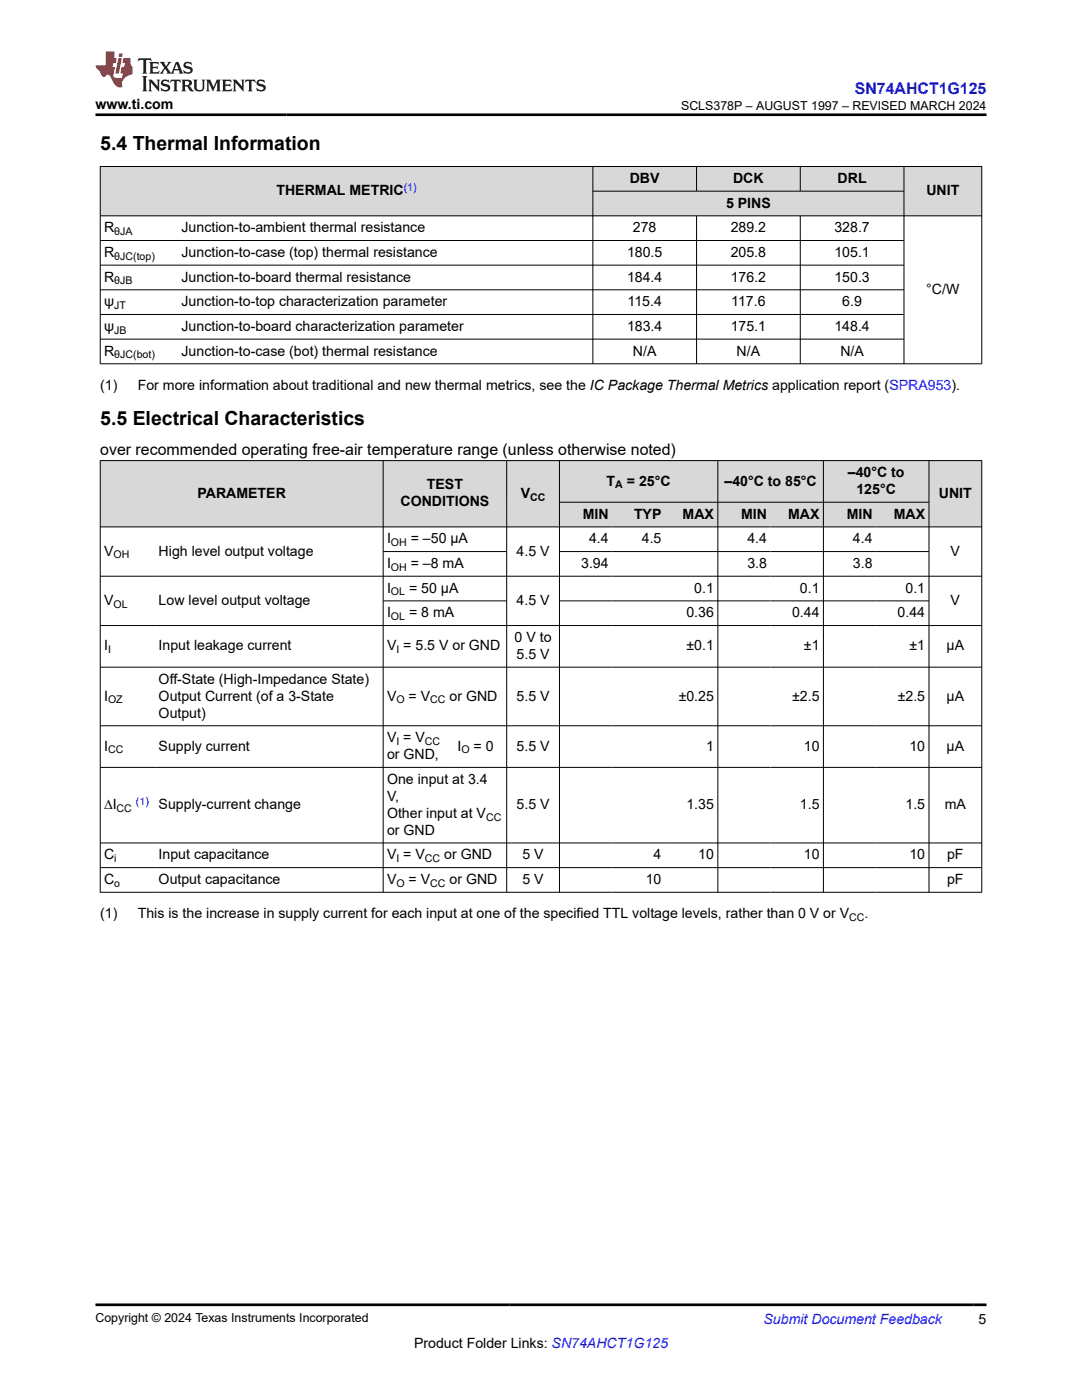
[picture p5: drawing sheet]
<svg xmlns="http://www.w3.org/2000/svg" width="216mm" height="279mm" viewBox="0 0 216 279" stroke-linecap="round" stroke-linejoin="round" font-family="sans-serif">
<defs><g id="words">
<g font-size="3.9">
<text x="20" y="29.9">5.4 Thermal Information</text>
<text x="20" y="84.7">5.5 Electrical Characteristics</text>
</g>
<text font-size="3.2" fill="#00f" x="170.6" y="18.7">SN74AHCT1G125</text>
<text font-size="3.2" x="20" y="90.9">over recommended operating free-air temperature range (unless otherwise noted)</text>
<g font-size="2.8">
<text x="19" y="21.8">www.ti.com</text>
<text x="55.2" y="39">THERMAL METRIC</text>
<text x="125.7" y="36.5">DBV</text>
<text x="144.9" y="41.4">5 PINS</text>
<text x="146.3" y="36.5">DCK</text>
<text x="167.1" y="36.5">DRL</text>
<text x="184.8" y="39">UNIT</text>
<text x="20.8" y="46.3">R</text>
<text x="36.2" y="46.3">Junction-to-ambient thermal resistance</text>
<text x="126.3" y="46.3">278</text>
<text x="145.8" y="46.3">289.2</text>
<text x="166.5" y="46.3">328.7</text>
<text x="20.8" y="51.3">R</text>
<text x="36.2" y="51.3">Junction-to-case (top) thermal resistance</text>
<text x="125.1" y="51.3">180.5</text>
<text x="145.8" y="51.3">205.8</text>
<text x="166.5" y="51.3">105.1</text>
<text x="20.8" y="56.2">R</text>
<text x="36.2" y="56.2">Junction-to-board thermal resistance</text>
<text x="125.1" y="56.2">184.4</text>
<text x="145.8" y="56.2">176.2</text>
<text x="166.5" y="56.2">150.3</text>
<text x="184.8" y="58.7">°C/W</text>
<text x="20.8" y="61.1">ψ</text>
<text x="36.2" y="61.1">Junction-to-top characterization parameter</text>
<text x="125.2" y="61.1">115.4</text>
<text x="145.9" y="61.1">117.6</text>
<text x="168.1" y="61.1">6.9</text>
<text x="20.8" y="66">ψ</text>
<text x="20.8" y="71">R</text>
<text x="36.2" y="66">Junction-to-board characterization parameter</text>
<text x="36.2" y="71">Junction-to-case (bot) thermal resistance</text>
<text x="125.1" y="66">183.4</text>
<text x="126.3" y="71">N/A</text>
<text x="145.8" y="66">175.1</text>
<text x="147" y="71">N/A</text>
<text x="166.5" y="66">148.4</text>
<text x="167.7" y="71">N/A</text>
<text x="20" y="77.8">(1)</text>
<text x="27.5" y="77.8">For more information about traditional and new thermal metrics, see the IC Package Thermal Metrics application report (SPRA953).</text>
<text x="169.2" y="95.2">–40°C to</text>
<text x="39.4" y="99.4">PARAMETER</text>
<text x="79.9" y="101">CONDITIONS</text>
<text x="85.2" y="97.7">TEST</text>
<text x="103.9" y="99.4">V</text>
<text x="121" y="96.9">T</text>
<text x="125.1" y="96.9">= 25°C</text>
<text x="144.6" y="96.9">–40°C to 85°C</text>
<text x="170.9" y="98.6">125°C</text>
<text x="187.3" y="99.4">UNIT</text>
<text x="116.3" y="103.5">MIN</text>
<text x="126.5" y="103.5">TYP</text>
<text x="136.2" y="103.5">MAX</text>
<text x="147.9" y="103.5">MIN</text>
<text x="157.3" y="103.5">MAX</text>
<text x="169" y="103.5">MIN</text>
<text x="178.3" y="103.5">MAX</text>
<text x="20.8" y="110.9">V</text>
<text x="31.7" y="110.9">High level output voltage</text>
<text x="77.2" y="108.4">I</text>
<text x="77.2" y="113.3">I</text>
<text x="82" y="108.4">= –50 µA</text>
<text x="82" y="113.3">= –8 mA</text>
<text x="103.1" y="110.9">4.5 V</text>
<text x="116" y="113.3">3.94</text>
<text x="117.5" y="108.4">4.4</text>
<text x="128.1" y="108.4">4.5</text>
<text x="149.1" y="108.4">4.4</text>
<text x="149.1" y="113.3">3.8</text>
<text x="170.2" y="108.4">4.4</text>
<text x="170.2" y="113.3">3.8</text>
<text x="189.7" y="110.9">V</text>
<text x="77.2" y="118.3">I</text>
<text x="81.6" y="118.3">= 50 µA</text>
<text x="138.5" y="118.3">0.1</text>
<text x="159.6" y="118.3">0.1</text>
<text x="180.7" y="118.3">0.1</text>
<text x="20.8" y="120.7">V</text>
<text x="31.7" y="120.7">Low level output voltage</text>
<text x="77.2" y="123.2">I</text>
<text x="81.6" y="123.2">= 8 mA</text>
<text x="103.1" y="120.7">4.5 V</text>
<text x="137" y="123.2">0.36</text>
<text x="158" y="123.2">0.44</text>
<text x="179.1" y="123.2">0.44</text>
<text x="189.7" y="120.7">V</text>
<text x="20.8" y="129.8">I</text>
<text x="31.7" y="129.8">Input leakage current</text>
<text x="77.2" y="129.8">V = 5.5 V or GND</text>
<text x="102.7" y="128.1">0 V to</text>
<text x="103.1" y="131.5">5.5 V</text>
<text x="137" y="129.8">±0.1</text>
<text x="160.4" y="129.8">±1</text>
<text x="181.5" y="129.8">±1</text>
<text x="188.9" y="129.8">µA</text>
<text x="31.7" y="136.4">Off-State (High-Impedance State)</text>
<text x="20.8" y="139.8">I</text>
<text x="31.7" y="139.8">Output Current (of a 3-State</text>
<text x="31.7" y="143.2">Output)</text>
<text x="77.2" y="139.8">V</text>
<text x="81.5" y="139.8">= V</text>
<text x="89.7" y="139.8">or GND</text>
<text x="103.1" y="139.8">5.5 V</text>
<text x="135.4" y="139.8">±0.25</text>
<text x="158.1" y="139.8">±2.5</text>
<text x="179.1" y="139.8">±2.5</text>
<text x="188.9" y="139.8">µA</text>
<text x="20.8" y="149.8">I</text>
<text x="31.7" y="149.8">Supply current</text>
<text x="77.2" y="148.1">V = V</text>
<text x="91.3" y="149.8">I</text>
<text x="94.5" y="149.8">= 0</text>
<text x="103.1" y="149.8">5.5 V</text>
<text x="140.9" y="149.8">1</text>
<text x="160.4" y="149.8">10</text>
<text x="181.5" y="149.8">10</text>
<text x="188.9" y="149.8">µA</text>
<text x="77.2" y="151.5">or GND,</text>
<text x="20.8" y="161.5">∆I</text>
<text x="31.7" y="161.5">Supply-current change</text>
<text x="77.2" y="156.4">One input at 3.4</text>
<text x="77.2" y="159.8">V,</text>
<text x="103.1" y="161.5">5.5 V</text>
<text x="137" y="161.5">1.35</text>
<text x="159.6" y="161.5">1.5</text>
<text x="180.7" y="161.5">1.5</text>
<text x="188.5" y="161.5">mA</text>
<text x="77.2" y="166.6">or GND</text>
<text x="77.2" y="163.2">Other input at V</text>
<text x="20.8" y="171.5">C</text>
<text x="31.7" y="171.5">Input capacitance</text>
<text x="77.2" y="171.5">V = V</text>
<text x="88.6" y="171.5">or GND</text>
<text x="104.3" y="171.5">5 V</text>
<text x="130.4" y="171.5">4</text>
<text x="139.3" y="171.5">10</text>
<text x="160.4" y="171.5">10</text>
<text x="181.5" y="171.5">10</text>
<text x="189" y="171.5">pF</text>
<text x="20.8" y="176.4">C</text>
<text x="31.7" y="176.4">Output capacitance</text>
<text x="77.2" y="176.4">V</text>
<text x="81.5" y="176.4">= V</text>
<text x="89.7" y="176.4">or GND</text>
<text x="104.3" y="176.4">5 V</text>
<text x="128.9" y="176.4">10</text>
<text x="189" y="176.4">pF</text>
<text x="20" y="183.2">(1)</text>
<text x="27.5" y="183.2">This is the increase in supply current for each input at one of the specified TTL voltage levels, rather than 0 V or V</text>
<text x="172.5" y="183.2">.</text>
<text x="82.6" y="269">Product Folder Links: SN74AHCT1G125</text>
<text x="195.3" y="264.2">5</text>
</g>
<text font-size="2.8" fill="#00f" x="152.4" y="264.2">Submit Document Feedback</text>
<g font-size="2.5">
<text x="135.9" y="21.9">SCLS378P – AUGUST 1997 – REVISED MARCH 2024</text>
<text x="19" y="263.9">Copyright © 2024 Texas Instruments Incorporated</text>
</g>
<g font-size="2.1" fill="#00f">
<text x="80.6" y="38">(1)</text>
<text x="27.1" y="160.6">(1)</text>
</g>
<g font-size="2.1">
<text x="22.8" y="46.9">θJA</text>
<text x="22.8" y="51.8">θJC(top)</text>
<text x="22.8" y="56.8">θJB</text>
<text x="22.8" y="61.7">JT</text>
<text x="22.8" y="66.6">JB</text>
<text x="22.8" y="71.5">θJC(bot)</text>
<text x="105.8" y="99.9">CC</text>
<text x="122.8" y="97.5">A</text>
<text x="22.6" y="111.5">OH</text>
<text x="78" y="109">OH</text>
<text x="78" y="113.9">OH</text>
<text x="78" y="118.8">OL</text>
<text x="22.6" y="121.3">OL</text>
<text x="78" y="123.8">OL</text>
<text x="21.6" y="130.4">I</text>
<text x="79.1" y="130.4">I</text>
<text x="21.6" y="140.4">OZ</text>
<text x="79.1" y="140.4">O</text>
<text x="85.9" y="140.4">CC</text>
<text x="79.1" y="148.7">I</text>
<text x="84.8" y="148.7">CC</text>
<text x="21.6" y="150.4">CC</text>
<text x="92.1" y="150.4">O</text>
<text x="23.3" y="162.1">CC</text>
<text x="97" y="163.8">CC</text>
<text x="22.8" y="172.1">i</text>
<text x="79.1" y="172.1">I</text>
<text x="84.8" y="172.1">CC</text>
<text x="22.8" y="177">o</text>
<text x="79.1" y="177">O</text>
<text x="85.9" y="177">CC</text>
<text x="169.5" y="183.8">CC</text>
</g>
</g></defs>
<g fill="#d8d8d8">
<path d="M20 33.2h175.9v5h-175.9z" fill-rule="evenodd"/>
<path d="M20.1 33.3h98.1v9.7h-98.1z" fill-rule="evenodd"/>
<path d="M118.4 33.3h20.5v4.8h-20.5z" fill-rule="evenodd"/>
<path d="M139.1 33.3h20.5v4.8h-20.5z" fill-rule="evenodd"/>
<path d="M159.7 33.3h20.6v4.8h-20.6z" fill-rule="evenodd"/>
<path d="M180.4 33.3h15.4v9.7h-15.4z" fill-rule="evenodd"/>
<path d="M118.4 38.2h61.9v4.8h-61.9z" fill-rule="evenodd"/>
</g>
<g fill="none" stroke="#000" stroke-width=".2">
<path d="M19.9 33.2h176.1M20 33.2v39.5M118.3 33.2v39.5M118.3 38.2h62.1M139 33.2v5M159.7 33.2v5M180.4 33.2v39.5M195.9 33.2v39.5M19.9 43.1h176.1M19.9 48h160.5M19.9 52.9h160.5M19.9 57.8h160.5"/>
<path d="M139 43.1v29.6M159.7 43.1v29.6M19.9 62.8h160.5M19.9 67.7h160.5M196 72.6h-176.1"/>
</g>
<g fill="#d8d8d8">
<path d="M20 91.9h175.9v8.3h-175.9z" fill-rule="evenodd"/>
<path d="M20.1 92h56.3v13.1h-56.3z" fill-rule="evenodd"/>
<path d="M76.5 92h24.5v13.1h-24.5z" fill-rule="evenodd"/>
<path d="M101.2 92h10.4v13.1h-10.4z" fill-rule="evenodd"/>
<path d="M111.7 92h31.5v8.2h-31.5z" fill-rule="evenodd"/>
<path d="M143.3 92h20.9v8.2h-20.9z" fill-rule="evenodd"/>
<path d="M164.4 92h20.9v8.2h-20.9z" fill-rule="evenodd"/>
<path d="M185.4 92h10.4v13.1h-10.4z" fill-rule="evenodd"/>
<path d="M111.7 100.3h10.5v4.8h-10.5z" fill-rule="evenodd"/>
<path d="M122.2 100.3h10.5v4.8h-10.5z" fill-rule="evenodd"/>
<path d="M132.7 100.3h10.5v4.8h-10.5z" fill-rule="evenodd"/>
<path d="M143.3 100.3h10.5v4.8h-10.5z" fill-rule="evenodd"/>
<path d="M153.8 100.3h10.4v4.8h-10.4z" fill-rule="evenodd"/>
<path d="M164.4 100.3h10.4v4.8h-10.4z" fill-rule="evenodd"/>
<path d="M174.8 100.3h10.5v4.8h-10.5z" fill-rule="evenodd"/>
</g>
<g fill="none" stroke="#000" stroke-width=".2">
<path d="M19.9 91.9h176.1M20 91.9v86.2M76.5 91.9v86.2M101.1 91.9v86.2M111.6 91.9v86.2M143.2 91.9v86.2M164.3 91.9v86.2M185.4 91.9v86.2M195.9 91.9v86.2M19.9 105.2h176.1M19.9 115h176.1M76.5 110.1h24.7"/>
<path d="M76.5 119.9h24.7M111.6 100.2h73.8M111.6 110.1h73.8M111.6 119.9h73.8M19.9 124.8h176.1M19.9 133.1h176.1M19.9 144.8h176.1M19.9 153.1h176.1M19.9 168.2h176.1M19.9 173.2h176.1M19.9 178.1h176.1"/>
</g>
<path d="M27.7 11.6l-.2 .6 .5-.2h.6v.1v2.2l-.2 .4h1l-.2-.4v-2.2v-.1h.5l.5 .2-.1-.6zM29.8 12.4l.2 .3v1.6l-.2 .4h1.9l.1-.6a1.08 1.08 0 0 1-1.3 .2v-.7h.6l.4 .2v-.7l-.4 .2h-.6v-.5l.2-.2a1 1 0 0 1 1 .3l-.1-.5zM31.8 12.4l1 1.1-1 1.2h.9l-.2-.2 .4-.8 .5 .8-.2 .2h1.6l-.2-.2 .1-.5h1l.1 .5-.1 .2h.9l-.2-.4-.8-1.9h-.5l-1 2.1-.8-1.1 .9-1h-.8l.2 .2-.5 .6-.3-.6 .1-.2zM35.2 12.8l.4 1h-.8zM36.8 12.5a.65 .65 0 0 0-.2 .7 .65 .65 0 0 0 .6 .5l.7 .1 .1 .3a.79 .79 0 0 1-.7 .4 .79 .79 0 0 1-.7-.5l.1 .7 .2-.1a.93 .93 0 0 0 1.1 0 .93 .93 0 0 0 .4-.9 1.46 1.46 0 0 0-1.2-.6l-.1-.3a1.09 1.09 0 0 1 1.2 .2l-.2-.6-.1 .1-.6-.2zM28.4 15.2l.2 .4v2.2l-.2 .4h1l-.2-.4v-2.2l.2-.4zM29.6 15.9l.2 .4v1.5l-.2 .4h.8l-.3-.4v-1.3l1.7 1.8v-2l.2-.4h-.8l.2 .2 .1 1.1-1.2-1.3zM32.3 16a.65 .65 0 0 0-.2 .8 .65 .65 0 0 0 .7 .4l.6 .2 .1 .2a.79 .79 0 0 1-.7 .4 .79 .79 0 0 1-.7-.5l.1 .7 .2-.1a.93 .93 0 0 0 1.1 .1 .93 .93 0 0 0 .4-1 1.46 1.46 0 0 0-1.2-.5l-.1-.4a1.09 1.09 0 0 1 1.2 .2l-.2-.6-.1 .1-.6-.1zM34.1 15.9l-.1 .6a.63 .63 0 0 1 .7-.3l.1 1.6-.3 .4h1l-.2-.4v-1.6a.66 .66 0 0 1 .8 .3l-.1-.6zM36.2 15.9l.2 .4v1.5l-.2 .4h.9l-.2-.2v-.7h.5l.1 .2a.79 .79 0 0 0 1.2 .6l-1-.9a.61 .61 0 0 0 .6-.6 .61 .61 0 0 0-.5-.7zM36.9 16.2h.2a.47 .47 0 0 1 .5 .1 .47 .47 0 0 1 .1 .5l-.2 .1-.6 .1zM38.5 15.9l.2 .2a2.27 2.27 0 0 0 .4 2 1.04 1.04 0 0 0 1.7-.7v-1.3l.2-.2h-.8l.2 .4v1.1a.6 .6 0 0 1-.6 .6 .6 .6 0 0 1-.6-.6v-1.1l.3-.4zM41.1 15.9l.2 .4v1.5l-.2 .4h.7l-.2-.4v-1.4l.9 1.9 .8-1.9v1.4l-.2 .4h1l-.3-.4v-1.5l.3-.4h-.8l-.7 1.5-.7-1.5zM44.3 15.9l.2 .4v1.5l-.2 .4h1.9l.1-.6a1.09 1.09 0 0 1-1.3 .2v-.7h.6l.4 .2v-.6l-.4 .2h-.6v-.6l.2-.1a1.01 1.01 0 0 1 1 .3l-.1-.6zM46.4 15.9l.3 .4v1.5l-.3 .4h.8l-.2-.4v-1.3l1.6 1.8v-2l.2-.4h-.7l.2 .2v1.1l-1.2-1.3zM49 15.9l-.1 .6a.63 .63 0 0 1 .8-.3v1.6l-.3 .4h1l-.2-.4v-1.6a.66 .66 0 0 1 .8 .3l-.1-.6zM51.4 16a.65 .65 0 0 0-.2 .8 .65 .65 0 0 0 .6 .4l.6 .2 .2 .2a.79 .79 0 0 1-.8 .4 .79 .79 0 0 1-.6-.5l.1 .7 .2-.1a.93 .93 0 0 0 1 .1 .93 .93 0 0 0 .5-1 1.46 1.46 0 0 0-1.3-.5l-.1-.4a1.09 1.09 0 0 1 1.3 .2l-.2-.6-.2 .1-.5-.1z" fill="#231f20"/>
<path d="M21.1 10.3v2.7h-2.1l.1 .4 .9 1a.95 .95 0 0 0 .9 .9 .59 .59 0 0 1 .6-.4 .59 .59 0 0 1 .5 .3l.4 .8a1.59 1.59 0 0 0 2.1 1.4 1.61 1.61 0 0 1 1-2.3l1-.3-.1-1.5a1.59 1.59 0 0 1-.4-1.7h-1.4l-.2 .9h.5l-.1 .9h-.5l-.2 .9v.3l.4 .1-.2 .9h-.6a.73 .73 0 0 1-1.1-.7l.3-1.5h-.5l.2-.9h.5l.2-.9h-.5v-1.3zM23.6 11.6l-.6 3.1h.7l.6-3.1zM23.8 10.7l-.1 .6h.7l.1-.6z" fill="#ed1c24"/>
<path d="M19 22.9h177.8M19 260.4h177.8" fill="none" stroke="#000" stroke-width=".53"/>
<use href="#words"/>
</svg>
